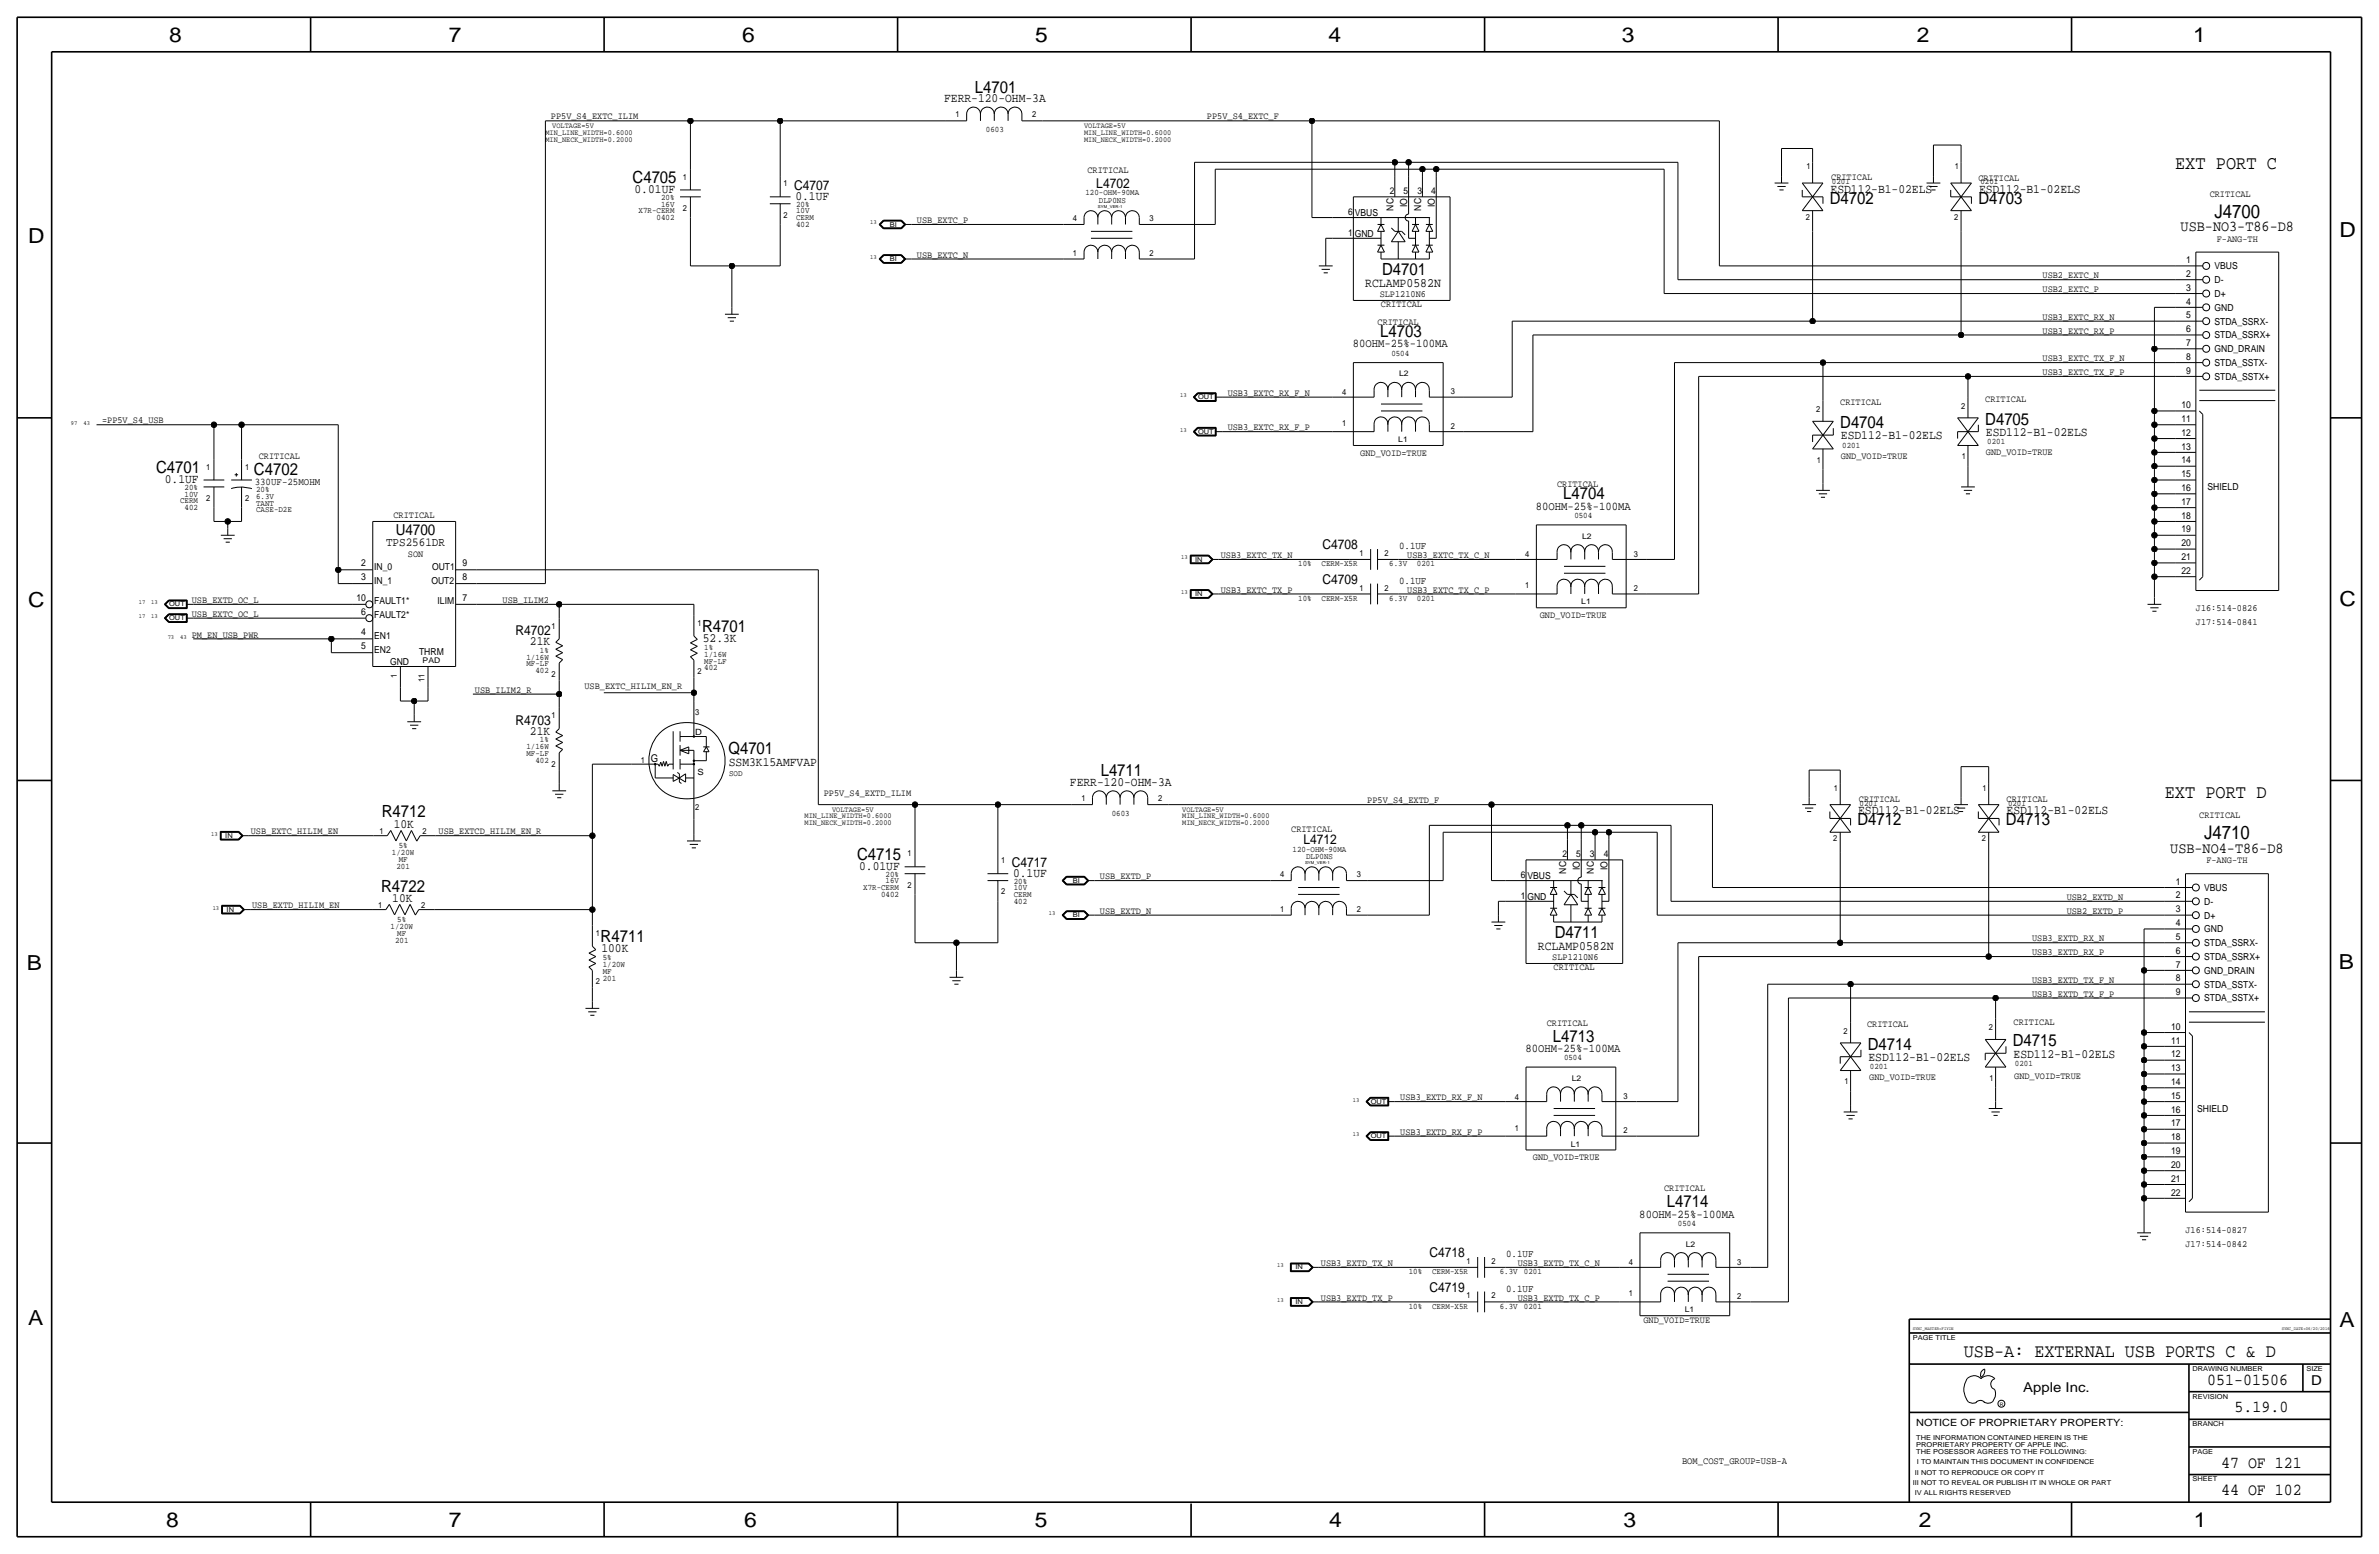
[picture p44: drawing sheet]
<svg xmlns="http://www.w3.org/2000/svg" width="875mm" height="572mm" viewBox="0 0 875 572" stroke-linecap="round" stroke-linejoin="round" font-family="sans-serif">
<defs><g id="words">
<g font-size="7.6">
<text x="62.2" y="15.5">8</text>
<text x="165" y="15.5">7</text>
<text x="273" y="15.5">6</text>
<text x="380.7" y="15.5">5</text>
<text x="488.6" y="15.5">4</text>
<text x="596.6" y="15.5">3</text>
<text x="705.1" y="15.5">2</text>
<text x="806.7" y="15.5">1</text>
<text x="10.4" y="89.4">D</text>
<text x="860.5" y="87.1">D</text>
<text x="10.4" y="223.3">C</text>
<text x="860.5" y="222.8">C</text>
<text x="9.8" y="356.6">B</text>
<text x="860.2" y="356.4">B</text>
<text x="10.4" y="487.4">A</text>
<text x="860.5" y="488.2">A</text>
<text x="61.2" y="561.6">8</text>
<text x="165" y="561.6">7</text>
<text x="273.8" y="561.6">6</text>
<text x="380.7" y="561.6">5</text>
<text x="488.9" y="561.6">4</text>
<text x="597.1" y="561.6">3</text>
<text x="705.8" y="561.6">2</text>
<text x="806.9" y="561.6">1</text>
</g>
<g font-size="7">
<text x="800" y="62.2">EXT PORT C</text>
<text x="796.2" y="293.4">EXT PORT D</text>
</g>
<g font-size="6.9">
<text x="814.5" y="80">J4700</text>
<text x="810.7" y="308.6">J4710</text>
<text x="722.4" y="499.1">USB-A: EXTERNAL USB PORTS C &amp; D</text>
</g>
<g font-size="6.2">
<text x="358.6" y="34">L4701</text>
<text x="232.7" y="67.3">C4705</text>
<text x="673" y="74.9">D4702</text>
<text x="727.7" y="74.9">D4703</text>
<text x="508.3" y="101.2">D4701</text>
<text x="507.7" y="124">L4703</text>
<text x="676.9" y="157.5">D4704</text>
<text x="730.2" y="156.2">D4705</text>
<text x="57.4" y="174">C4701</text>
<text x="93.4" y="174.8">C4702</text>
<text x="575" y="183.6">L4704</text>
<text x="258.3" y="232.4">R4701</text>
<text x="267.9" y="277.2">Q4701</text>
<text x="404.9" y="285.5">L4711</text>
<text x="140.4" y="300.5">R4712</text>
<text x="683.2" y="303.5">D4712</text>
<text x="737.8" y="303.5">D4713</text>
<text x="315.3" y="316.2">C4715</text>
<text x="140.2" y="328.2">R4722</text>
<text x="220.9" y="346.5">R4711</text>
<text x="571.8" y="345">D4711</text>
<text x="571.2" y="383">L4713</text>
<text x="687" y="386.1">D4714</text>
<text x="740.4" y="384.8">D4715</text>
<text x="613.1" y="444">L4714</text>
<text x="811.9" y="509.3">051-01506</text>
<text x="821.9" y="519.4">5.19.0</text>
<text x="817" y="539.8">47 OF 121</text>
<text x="817" y="549.9">44 OF 102</text>
</g>
<g font-size="5.6">
<text x="802.1" y="85.1">USB-NO3-T86-D8</text>
<text x="145.5" y="196.6">U4700</text>
<text x="798.3" y="313.7">USB-NO4-T86-D8</text>
</g>
<g font-size="5">
<text x="292" y="69.9">C4707</text>
<text x="403.2" y="69.1">L4702</text>
<text x="486.4" y="201.9">C4708</text>
<text x="486.4" y="214.6">C4709</text>
<text x="189.6" y="233.4">R4702</text>
<text x="189.6" y="266.4">R4703</text>
<text x="479.4" y="310.4">L4712</text>
<text x="372.1" y="318.8">C4717</text>
<text x="525.8" y="462.3">C4718</text>
<text x="525.8" y="475">C4719</text>
<text x="850.1" y="509.3">D</text>
<text x="744.2" y="511.8">Apple Inc.</text>
</g>
<g font-size="4.7">
<text x="347.3" y="37.6">FERR-120-OHM-3A</text>
<text x="233.4" y="71.1">0.01UF</text>
<text x="673.3" y="70.8">ESD112-B1-02ELS</text>
<text x="727.9" y="70.8">ESD112-B1-02ELS</text>
<text x="292.6" y="73.7">0.1UF</text>
<text x="502.1" y="105.5">RCLAMP0582N</text>
<text x="677.1" y="161.6">ESD112-B1-02ELS</text>
<text x="730.5" y="160.3">ESD112-B1-02ELS</text>
<text x="60.6" y="177.8">0.1UF</text>
<text x="194.9" y="237.2">21K</text>
<text x="258.5" y="236.2">52.3K</text>
<text x="194.9" y="270.3">21K</text>
<text x="268.1" y="281.8">SSM3K15AMFVAP</text>
<text x="393.5" y="289.1">FERR-120-OHM-3A</text>
<text x="683.5" y="299.4">ESD112-B1-02ELS</text>
<text x="738.1" y="299.4">ESD112-B1-02ELS</text>
<text x="144.8" y="304.5">10K</text>
<text x="316" y="320">0.01UF</text>
<text x="372.6" y="322.6">0.1UF</text>
<text x="144.3" y="331.7">10K</text>
<text x="221.2" y="350.3">100K</text>
<text x="565.6" y="349.4">RCLAMP0582N</text>
<text x="740.6" y="388.9">ESD112-B1-02ELS</text>
<text x="687.3" y="390.2">ESD112-B1-02ELS</text>
</g>
<text font-size="4.5" x="142" y="200.7">TPS2561DR</text>
<g font-size="4.4">
<text x="497.6" y="127.8">80OHM-25%-100MA</text>
<text x="564.9" y="187.5">80OHM-25%-100MA</text>
<text x="561.1" y="386.8">80OHM-25%-100MA</text>
<text x="603" y="447.8">80OHM-25%-100MA</text>
</g>
<text font-size="3.9" x="239.4" y="280.3">G</text>
<g font-size="3.8">
<text x="93.7" y="178.3">330UF-25MOHM</text>
<text x="514.6" y="201.9">0.1UF</text>
<text x="514.6" y="214.6">0.1UF</text>
<text x="554" y="462.3">0.1UF</text>
<text x="554" y="475">0.1UF</text>
</g>
<text font-size="3.7" x="704.8" y="524.5">NOTICE OF PROPRIETARY PROPERTY:</text>
<text font-size="3.6" x="618.7" y="538.5">BOM_COST_GROUP=USB-A</text>
<g font-size="3.5">
<text x="202.6" y="43.9">PP5V_S4_EXTC_ILIM</text>
<text x="443.9" y="43.9">PP5V_S4_EXTC_F</text>
<text x="400" y="63.5">CRITICAL</text>
<text x="511.2" y="71.4">2</text>
<text x="516.2" y="71.4">5</text>
<text x="521.3" y="71.4">3</text>
<text x="526.4" y="71.4">4</text>
<text x="673.6" y="66">CRITICAL</text>
<text x="727.7" y="66.5">CRITICAL</text>
<text x="512.5" y="77.4" transform="rotate(-90 512.5 77.4)">NC</text>
<text x="517.6" y="76.2" transform="rotate(-90 517.6 76.2)">IO</text>
<text x="522.7" y="77.4" transform="rotate(-90 522.7 77.4)">NC</text>
<text x="527.8" y="76.2" transform="rotate(-90 527.8 76.2)">IO</text>
<text x="812.7" y="72.4">CRITICAL</text>
<text x="337.3" y="82">USB_EXTC_P</text>
<text x="495.9" y="79">6</text>
<text x="498.3" y="79.5">VBUS</text>
<text x="495.9" y="86.7">1</text>
<text x="498.3" y="87.1">GND</text>
<text x="815.3" y="88.9">F-ANG-TH</text>
<text x="337.3" y="94.7">USB_EXTC_N</text>
<text x="804.1" y="96.8">1</text>
<text x="804.1" y="101.8">2</text>
<text x="814.5" y="99.1">VBUS</text>
<text x="751.3" y="107.4">USB2_EXTC_P</text>
<text x="751.3" y="102.4">USB2_EXTC_N</text>
<text x="804.1" y="106.9">3</text>
<text x="814.5" y="104.1">D-</text>
<text x="507.5" y="109.1">SLP1210N6</text>
<text x="507.9" y="113">CRITICAL</text>
<text x="804.1" y="112">4</text>
<text x="814.5" y="109.2">D+</text>
<text x="506.7" y="119.4">CRITICAL</text>
<text x="751.3" y="117.6">USB3_EXTC_RX_N</text>
<text x="804.1" y="117.1">5</text>
<text x="814.5" y="119.4">STDA_SSRX-</text>
<text x="814.5" y="114.3">GND</text>
<text x="751.3" y="122.7">USB3_EXTC_RX_P</text>
<text x="804.1" y="122.2">6</text>
<text x="814.5" y="124.5">STDA_SSRX+</text>
<text x="804.1" y="127.3">7</text>
<text x="814.5" y="129.5">GND_DRAIN</text>
<text x="751.3" y="137.9">USB3_EXTC_TX_F_P</text>
<text x="751.3" y="132.8">USB3_EXTC_TX_F_N</text>
<text x="804.1" y="137.4">9</text>
<text x="804.1" y="132.3">8</text>
<text x="814.5" y="134.6">STDA_SSTX-</text>
<text x="814.5" y="139.7">STDA_SSTX+</text>
<text x="451.6" y="145.5">USB3_EXTC_RX_F_N</text>
<text x="676.9" y="149.1">CRITICAL</text>
<text x="730.2" y="147.8">CRITICAL</text>
<text x="37.5" y="155.7">=PP5V_S4_USB</text>
<text x="802.4" y="155.2">11</text>
<text x="802.4" y="150.1">10</text>
<text x="451.6" y="158.2">USB3_EXTC_RX_F_P</text>
<text x="802.4" y="160.3">12</text>
<text x="500.3" y="167.6">GND_VOID=TRUE</text>
<text x="730.5" y="167.4">GND_VOID=TRUE</text>
<text x="802.4" y="165.3">13</text>
<text x="95.2" y="168.9">CRITICAL</text>
<text x="677.1" y="168.7">GND_VOID=TRUE</text>
<text x="802.4" y="170.4">14</text>
<text x="572.7" y="179.1">CRITICAL</text>
<text x="802.4" y="175.5">15</text>
<text x="802.4" y="185.7">17</text>
<text x="802.4" y="180.6">16</text>
<text x="812" y="180.3">SHIELD</text>
<text x="144.7" y="190.5">CRITICAL</text>
<text x="802.4" y="190.7">18</text>
<text x="802.4" y="195.8">19</text>
<text x="802.4" y="200.9">20</text>
<text x="132.8" y="208.3">2</text>
<text x="137.6" y="209.6">IN_0</text>
<text x="150" y="204.7">SON</text>
<text x="158.9" y="209.8">OUT1</text>
<text x="170.1" y="208.3">9</text>
<text x="449" y="205.2">USB3_EXTC_TX_N</text>
<text x="517.6" y="205.2">USB3_EXTC_TX_C_N</text>
<text x="802.4" y="206">21</text>
<text x="132.8" y="213.4">3</text>
<text x="137.6" y="214.6">IN_1</text>
<text x="158.7" y="214.6">OUT2</text>
<text x="170.1" y="213.4">8</text>
<text x="802.4" y="211.1">22</text>
<text x="70.6" y="221.7">USB_EXTD_OC_L</text>
<text x="131.1" y="221">10</text>
<text x="170.1" y="221">7</text>
<text x="184.9" y="221.7">USB_ILIM2</text>
<text x="449" y="217.9">USB3_EXTC_TX_P</text>
<text x="517.6" y="217.9">USB3_EXTC_TX_C_P</text>
<text x="70.6" y="226.8">USB_EXTC_OC_L</text>
<text x="132.8" y="226.1">6</text>
<text x="137.6" y="227.3">FAULT2*</text>
<text x="137.6" y="222.3">FAULT1*</text>
<text x="161" y="222.3">ILIM</text>
<text x="566.4" y="227.3">GND_VOID=TRUE</text>
<text x="807.7" y="224.8">J16:514-0826</text>
<text x="132.8" y="233.7">4</text>
<text x="807.7" y="229.9">J17:514-0841</text>
<text x="70.6" y="234.4">PM_EN_USB_PWR</text>
<text x="132.8" y="238.8">5</text>
<text x="137.6" y="235">EN1</text>
<text x="137.6" y="240">EN2</text>
<text x="143.5" y="244.6">GND</text>
<text x="154.1" y="240.8">THRM</text>
<text x="174.7" y="254.8">USB_ILIM2_R</text>
<text x="215" y="253.3">USB_EXTC_HILIM_EN_R</text>
<text x="303" y="292.9">PP5V_S4_EXTD_ILIM</text>
<text x="502.9" y="295.4">PP5V_S4_EXTD_F</text>
<text x="683.7" y="294.9">CRITICAL</text>
<text x="738.1" y="294.9">CRITICAL</text>
<text x="808.9" y="301">CRITICAL</text>
<text x="92.3" y="306.8">USB_EXTC_HILIM_EN</text>
<text x="161.3" y="306.8">USB_EXTCD_HILIM_EN_R</text>
<text x="474.9" y="306.1">CRITICAL</text>
<text x="574.7" y="315.3">2</text>
<text x="579.7" y="315.3">5</text>
<text x="584.8" y="315.3">3</text>
<text x="589.9" y="315.3">4</text>
<text x="811.5" y="317.5">F-ANG-TH</text>
<text x="404.6" y="323.3">USB_EXTD_P</text>
<text x="559.4" y="322.9">6</text>
<text x="561.8" y="323.3">VBUS</text>
<text x="576" y="321.3" transform="rotate(-90 576 321.3)">NC</text>
<text x="581.1" y="320.1" transform="rotate(-90 581.1 320.1)">IO</text>
<text x="586.2" y="321.3" transform="rotate(-90 586.2 321.3)">NC</text>
<text x="591.3" y="320.1" transform="rotate(-90 591.3 320.1)">IO</text>
<text x="800.3" y="325.4">1</text>
<text x="810.7" y="327.7">VBUS</text>
<text x="92.8" y="334">USB_EXTD_HILIM_EN</text>
<text x="559.4" y="330.5">1</text>
<text x="561.8" y="331">GND</text>
<text x="760.2" y="331">USB2_EXTD_N</text>
<text x="800.3" y="335.5">3</text>
<text x="800.3" y="330.4">2</text>
<text x="810.7" y="332.7">D-</text>
<text x="404.6" y="336">USB_EXTD_N</text>
<text x="760.2" y="336">USB2_EXTD_P</text>
<text x="800.3" y="340.6">4</text>
<text x="810.7" y="337.8">D+</text>
<text x="747.5" y="346.2">USB3_EXTD_RX_N</text>
<text x="800.3" y="345.7">5</text>
<text x="810.7" y="348">STDA_SSRX-</text>
<text x="810.7" y="342.9">GND</text>
<text x="571" y="352.9">SLP1210N6</text>
<text x="747.5" y="351.3">USB3_EXTD_RX_P</text>
<text x="800.3" y="350.8">6</text>
<text x="810.7" y="353.1">STDA_SSRX+</text>
<text x="571.4" y="356.9">CRITICAL</text>
<text x="800.3" y="355.8">7</text>
<text x="810.7" y="358.1">GND_DRAIN</text>
<text x="747.5" y="361.4">USB3_EXTD_TX_F_N</text>
<text x="800.3" y="360.9">8</text>
<text x="810.7" y="363.2">STDA_SSTX-</text>
<text x="747.5" y="366.5">USB3_EXTD_TX_F_P</text>
<text x="800.3" y="366">9</text>
<text x="810.7" y="368.3">STDA_SSTX+</text>
<text x="568.9" y="377.2">CRITICAL</text>
<text x="686.8" y="377.7">CRITICAL</text>
<text x="740.6" y="376.9">CRITICAL</text>
<text x="798.6" y="383.8">11</text>
<text x="798.6" y="378.7">10</text>
<text x="798.6" y="388.9">12</text>
<text x="798.6" y="393.9">13</text>
<text x="687.5" y="397">GND_VOID=TRUE</text>
<text x="740.9" y="396.7">GND_VOID=TRUE</text>
<text x="798.6" y="399">14</text>
<text x="515.1" y="404.6">USB3_EXTD_RX_F_N</text>
<text x="798.6" y="404.1">15</text>
<text x="798.6" y="409.2">16</text>
<text x="808.2" y="408.9">SHIELD</text>
<text x="515.1" y="417.3">USB3_EXTD_RX_F_P</text>
<text x="798.6" y="419.3">18</text>
<text x="798.6" y="414.3">17</text>
<text x="798.6" y="424.4">19</text>
<text x="563.8" y="426.7">GND_VOID=TRUE</text>
<text x="798.6" y="429.5">20</text>
<text x="798.6" y="434.6">21</text>
<text x="612.1" y="438.1">CRITICAL</text>
<text x="798.6" y="439.7">22</text>
<text x="803.9" y="453.4">J16:514-0827</text>
<text x="803.9" y="458.5">J17:514-0842</text>
<text x="485.8" y="465.6">USB3_EXTD_TX_N</text>
<text x="558.2" y="465.6">USB3_EXTD_TX_C_N</text>
<text x="485.8" y="478.3">USB3_EXTD_TX_P</text>
<text x="558.2" y="478.3">USB3_EXTD_TX_C_P</text>
<text x="604.5" y="486.4">GND_VOID=TRUE</text>
</g>
<g font-size="3.2">
<text x="255.7" y="270.4">D</text>
<text x="256.6" y="284.8">S</text>
</g>
<g font-size="3.1">
<text x="351.5" y="43.2">1</text>
<text x="379.7" y="43.2">2</text>
<text x="362.7" y="48.5">0603</text>
<text x="664.4" y="62.2">1</text>
<text x="719" y="62.2">1</text>
<text x="251.1" y="66">1</text>
<text x="288.2" y="68.6">1</text>
<text x="399.2" y="71.9">120-OHM-90MA</text>
<text x="673.8" y="67.8">0201</text>
<text x="728.4" y="67.8">0201</text>
<text x="243.2" y="75.9">16V</text>
<text x="243.2" y="73.7">20%</text>
<text x="251.1" y="77.5">2</text>
<text x="292.8" y="76.2">20%</text>
<text x="404.2" y="74.7">DLP0NS</text>
<text x="234.9" y="78.5">X7R-CERM</text>
<text x="241.5" y="81">0402</text>
<text x="288.2" y="80">2</text>
<text x="292.8" y="78.5">10V</text>
<text x="292.8" y="81">CERM</text>
<text x="292.8" y="83.6">402</text>
<text x="394.7" y="81.3">4</text>
<text x="422.9" y="81.3">3</text>
<text x="664.2" y="80.8">2</text>
<text x="718.8" y="80.8">2</text>
<text x="394.7" y="94">1</text>
<text x="422.9" y="94">2</text>
<text x="511.8" y="130.8">0504</text>
<text x="493.7" y="145.3">4</text>
<text x="533.6" y="145">3</text>
<text x="668" y="151.6">2</text>
<text x="721.3" y="150.4">2</text>
<text x="493.7" y="156.7">1</text>
<text x="533.6" y="157.7">2</text>
<text x="677.6" y="164.6">0201</text>
<text x="731" y="163.3">0201</text>
<text x="75.9" y="172.7">1</text>
<text x="90.1" y="172.7">1</text>
<text x="668.2" y="170.2">1</text>
<text x="721.6" y="168.9">1</text>
<text x="66.2" y="185.2">CERM</text>
<text x="67.9" y="182.6">10V</text>
<text x="67.9" y="180.3">20%</text>
<text x="75.9" y="184.2">2</text>
<text x="90.1" y="184.2">2</text>
<text x="94.2" y="181.1">20%</text>
<text x="94.2" y="185.9">TANT</text>
<text x="94.2" y="183.6">6.3V</text>
<text x="67.9" y="187.7">402</text>
<text x="94.2" y="188.5">CASE-D2E</text>
<text x="579.1" y="190.5">0504</text>
<text x="477.5" y="208.3">10%</text>
<text x="486.1" y="208.3">CERM-X5R</text>
<text x="500.1" y="204.5">1</text>
<text x="509.2" y="204.5">2</text>
<text x="511" y="208.3">6.3V</text>
<text x="521.2" y="208.3">0201</text>
<text x="561" y="205">4</text>
<text x="600.9" y="204.7">3</text>
<text x="477.5" y="221">10%</text>
<text x="486.1" y="221">CERM-X5R</text>
<text x="500.1" y="217.2">1</text>
<text x="509.2" y="217.2">2</text>
<text x="511" y="221">6.3V</text>
<text x="521.2" y="221">0201</text>
<text x="561" y="216.4">1</text>
<text x="600.9" y="217.4">2</text>
<text x="202.9" y="231.1">1</text>
<text x="256.5" y="230.1">1</text>
<text x="259" y="239">1%</text>
<text x="193.6" y="242.6">1/16W</text>
<text x="193.6" y="245.1">MF-LF</text>
<text x="198.6" y="240">1%</text>
<text x="259" y="241.5">1/16W</text>
<text x="259" y="244">MF-LF</text>
<text x="146" y="249.2" transform="rotate(-90 146 249.2)">1</text>
<text x="156.2" y="250.7" transform="rotate(-90 156.2 250.7)">11</text>
<text x="196.9" y="247.7">402</text>
<text x="202.9" y="248.9">2</text>
<text x="256.5" y="247.9">2</text>
<text x="259" y="246.6">402</text>
<text x="255.7" y="263">3</text>
<text x="202.9" y="264.2">1</text>
<text x="193.6" y="275.6">1/16W</text>
<text x="198.6" y="273.1">1%</text>
<text x="193.6" y="278.1">MF-LF</text>
<text x="196.9" y="280.7">402</text>
<text x="202.9" y="281.9">2</text>
<text x="235.7" y="280.5">1</text>
<text x="268.2" y="285.3">SOD</text>
<text x="674.6" y="290.8">1</text>
<text x="729.2" y="290.8">1</text>
<text x="255.7" y="297.8">2</text>
<text x="397.8" y="294.6">1</text>
<text x="408.9" y="300">0603</text>
<text x="426" y="294.6">2</text>
<text x="684" y="296.4">0201</text>
<text x="738.6" y="296.4">0201</text>
<text x="139.6" y="306.6">1</text>
<text x="146.6" y="311.9">5%</text>
<text x="155.4" y="306.6">2</text>
<text x="674.3" y="309.4">2</text>
<text x="728.9" y="309.4">2</text>
<text x="144.2" y="314.5">1/20W</text>
<text x="146.6" y="317">MF</text>
<text x="333.8" y="315">1</text>
<text x="368.3" y="317.5">1</text>
<text x="475.4" y="313.2">120-OHM-90MA</text>
<text x="480.4" y="316">DLP0NS</text>
<text x="145.8" y="319.5">201</text>
<text x="325.8" y="322.6">20%</text>
<text x="470.9" y="322.6">4</text>
<text x="499.1" y="322.6">3</text>
<text x="317.5" y="327.4">X7R-CERM</text>
<text x="324.1" y="329.9">0402</text>
<text x="325.8" y="324.9">16V</text>
<text x="333.8" y="326.4">2</text>
<text x="368.3" y="328.9">2</text>
<text x="372.9" y="329.9">CERM</text>
<text x="372.9" y="327.4">10V</text>
<text x="372.9" y="325.1">20%</text>
<text x="139.1" y="333.8">1</text>
<text x="154.9" y="333.8">2</text>
<text x="372.9" y="332.5">402</text>
<text x="470.9" y="335.3">1</text>
<text x="499.1" y="335.3">2</text>
<text x="143.7" y="341.6">1/20W</text>
<text x="146.1" y="339.1">5%</text>
<text x="145.3" y="346.7">201</text>
<text x="146.1" y="344.2">MF</text>
<text x="219.2" y="344.2">1</text>
<text x="221.7" y="353.1">5%</text>
<text x="221.7" y="358.1">MF</text>
<text x="221.7" y="355.6">1/20W</text>
<text x="219.2" y="362">2</text>
<text x="221.7" y="360.7">201</text>
<text x="678.1" y="380.2">2</text>
<text x="731.5" y="379">2</text>
<text x="575.3" y="389.9">0504</text>
<text x="687.8" y="393.2">0201</text>
<text x="741.1" y="391.9">0201</text>
<text x="678.4" y="398.8">1</text>
<text x="731.7" y="397.5">1</text>
<text x="557.2" y="404.4">4</text>
<text x="597.1" y="404.1">3</text>
<text x="557.2" y="415.8">1</text>
<text x="597.1" y="416.8">2</text>
<text x="617.2" y="450.9">0504</text>
<text x="539.4" y="464.8">1</text>
<text x="548.6" y="464.8">2</text>
<text x="599.1" y="465.3">4</text>
<text x="639" y="465.1">3</text>
<text x="518.2" y="468.6">10%</text>
<text x="526.7" y="468.6">CERM-X5R</text>
<text x="551.6" y="468.6">6.3V</text>
<text x="560.5" y="468.6">0201</text>
<text x="539.4" y="477.5">1</text>
<text x="548.6" y="477.5">2</text>
<text x="599.1" y="476.8">1</text>
<text x="639" y="477.8">2</text>
<text x="518.2" y="481.3">10%</text>
<text x="526.7" y="481.3">CERM-X5R</text>
<text x="551.6" y="481.3">6.3V</text>
<text x="560.5" y="481.3">0201</text>
</g>
<g font-size="2.9">
<text x="203.1" y="47">VOLTAGE=5V</text>
<text x="398.7" y="47">VOLTAGE=5V</text>
<text x="200.6" y="52.1">MIN_NECK_WIDTH=0.2000</text>
<text x="200.6" y="49.5">MIN_LINE_WIDTH=0.6000</text>
<text x="398.7" y="52.1">MIN_NECK_WIDTH=0.2000</text>
<text x="398.7" y="49.5">MIN_LINE_WIDTH=0.6000</text>
<text x="514.6" y="138.4">L2</text>
<text x="514.3" y="162.6">L1</text>
<text x="581.9" y="198.1">L2</text>
<text x="581.6" y="222.3">L1</text>
<text x="155.5" y="243.8">PAD</text>
<text x="306.1" y="298.5">VOLTAGE=5V</text>
<text x="434.8" y="298.5">VOLTAGE=5V</text>
<text x="295.9" y="303.5">MIN_NECK_WIDTH=0.2000</text>
<text x="295.9" y="301">MIN_LINE_WIDTH=0.6000</text>
<text x="434.8" y="301">MIN_LINE_WIDTH=0.6000</text>
<text x="434.8" y="303.5">MIN_NECK_WIDTH=0.2000</text>
<text x="578.1" y="397.5">L2</text>
<text x="577.8" y="421.6">L1</text>
<text x="620" y="458.5">L2</text>
<text x="619.7" y="482.6">L1</text>
</g>
<g font-size="2.5">
<text x="327.3" y="83.3">BI</text>
<text x="327.3" y="96">BI</text>
<text x="440.7" y="146.8">OUT</text>
<text x="440.7" y="159.5">OUT</text>
<text x="439.6" y="206.5">IN</text>
<text x="439.6" y="219.2">IN</text>
<text x="62.2" y="223">OUT</text>
<text x="62.2" y="228.1">OUT</text>
<text x="82.9" y="308.1">IN</text>
<text x="394.6" y="324.6">BI</text>
<text x="83.4" y="335.3">IN</text>
<text x="394.6" y="337.3">BI</text>
<text x="504.2" y="405.9">OUT</text>
<text x="504.2" y="418.6">OUT</text>
<text x="476.5" y="466.9">IN</text>
<text x="476.5" y="479.6">IN</text>
<text x="703.5" y="492.8">PAGE TITLE</text>
<text x="806.4" y="504.2">DRAWING NUMBER</text>
<text x="848.3" y="504.2">SIZE</text>
<text x="806.4" y="514.4">REVISION</text>
<text x="806.4" y="524.5">BRANCH</text>
<text x="704.8" y="532.1">PROPRIETARY PROPERTY OF APPLE INC.</text>
<text x="704.8" y="529.6">THE INFORMATION CONTAINED HEREIN IS THE</text>
<text x="704.8" y="534.7">THE POSESSOR AGREES TO THE FOLLOWING:</text>
<text x="705.1" y="538.5">I TO MAINTAIN THIS DOCUMENT IN CONFIDENCE</text>
<text x="806.4" y="534.7">PAGE</text>
<text x="704.3" y="542.3">II NOT TO REPRODUCE OR COPY IT</text>
<text x="806.4" y="544.8">SHEET</text>
<text x="703.5" y="546.1">III NOT TO REVEAL OR PUBLISH IT IN WHOLE OR PART</text>
<text x="704.3" y="549.9">IV ALL RIGHTS RESERVED</text>
</g>
<g font-size="2.3">
<text x="320" y="82.5">13</text>
<text x="320" y="95.3">13</text>
<text x="434.1" y="146">13</text>
<text x="26.1" y="156.2">97</text>
<text x="30.7" y="156.2">43</text>
<text x="434.1" y="158.7">13</text>
<text x="434.5" y="205.7">13</text>
<text x="434.5" y="218.4">13</text>
<text x="51.1" y="227.3">17</text>
<text x="51.1" y="222.3">17</text>
<text x="55.6" y="227.3">13</text>
<text x="55.6" y="222.3">13</text>
<text x="61.7" y="235">73</text>
<text x="66.2" y="235">43</text>
<text x="77.7" y="307.3">13</text>
<text x="78.2" y="334.5">13</text>
<text x="385.8" y="336.6">13</text>
<text x="497.6" y="405.1">13</text>
<text x="497.6" y="417.8">13</text>
<text x="469.8" y="466.1">13</text>
<text x="469.8" y="478.8">13</text>
</g>
<text font-size="1.8" x="735.5" y="516.9">R</text>
<g font-size="1.7">
<text x="703.5" y="488.9">SYNC_MASTER=FIYIN</text>
<text x="839.2" y="488.9">SYNC_DATE=06/20/2016</text>
</g>
<g font-size="1.5">
<text x="403.8" y="76.5">SYM_VER-1</text>
<text x="480" y="317.8">SYM_VER-1</text>
</g>
</g></defs>
<g fill="none" stroke="#000" stroke-width=".37">
<path d="M200.6 44.5h53.3zM200.6 44.5v170.1zM253.9 44.5h33.1zM253.9 44.5v17.7zM287 44.5h60.9zM287 44.4v20.4zM347.9 44.5h7.6zM355.5 41.9a2.54 2.54 0 0 1 2.6-2.5 2.54 2.54 0 0 1 2.5 2.5 2.54 2.54 0 0 1 2.6-2.5 2.54 2.54 0 0 1 2.5 2.5 2.54 2.54 0 0 1 2.5-2.5 2.54 2.54 0 0 1 2.6 2.5 2.54 2.54 0 0 1 2.5-2.5 2.54 2.54 0 0 1 2.6 2.5M355.5 41.9v2.6zM360.6 41.9v2.6zM365.7 41.9v2.6zM370.8 41.9v2.6z"/>
<path d="M375.9 44.5h7.6zM375.9 41.9v2.6zM383.5 44.5h99zM439.4 59.7h73.6zM439.4 59.7v35.5zM482.5 44.5v35.5zM482.5 44.5h149.9zM513 59.7v5.1zM513 59.7h5.1zM518.1 59.7v5.1zM518.1 59.7h99.1zM617.2 59.7v43.2z"/>
<path d="M632.4 44.5v53.3zM655.3 54.6h11.4zM655.3 54.6v10.2zM666.7 54.6v5.1zM666.7 59.7v7.6zM711.1 53.3v11.5zM711.1 53.3h10.2zM721.3 53.3v6.4zM721.3 59.7v7.6zM250.1 69.9h7.7zM250.1 72.4h7.7zM253.9 62.2v7.7z"/>
<path d="M253.9 72.4v7.6zM283.2 74.9h7.6zM283.2 72.4h7.6zM287 64.8v7.6zM287 74.9v7.7zM447 62.2h76.2zM447 62.2v20.4zM497.8 72.4h35.5zM497.8 72.4v38.1zM513 64.8v7.6zM518.1 64.8v13.9zM518.1 78.7a1.27 1.27 0 0 0-1.3 1.3 1.27 1.27 0 0 0 1.3 1.3"/>
<path d="M523.2 62.2v2.6zM523.2 64.8v7.6zM523.2 62.2h5.1zM528.3 62.2h83.8zM528.3 62.2v2.6zM528.3 64.8v22.8zM533.3 72.4v38.1zM612.1 62.2v45.8zM652.7 67.3h5.1zM653.7 68.6h3.1zM654.5 69.9h1.5zM655.3 64.8v2.5z"/>
<path d="M662.9 67.3l7.6 10.2zM662.9 69.8v2.6zM662.9 77.5h7.6zM662.9 72.4h7.6zM662.9 67.3h7.6zM666.7 77.5v7.6zM670.5 72.4v2.5zM670.5 67.3l-7.6 10.2zM708.6 67.3h5.1zM709.6 68.6h3.1zM710.4 69.9h1.5zM711.1 64.8v2.5z"/>
<path d="M717.5 69.8v2.6zM717.5 77.5h7.6zM717.5 72.4h7.6zM717.5 67.3h7.6zM717.5 67.3l7.6 10.2zM721.3 77.5v7.6zM725.1 67.3l-7.6 10.2zM725.1 72.4v2.5zM253.9 80v17.8zM253.9 97.8h15.3zM269.2 97.8h17.8zM269.2 97.8v15.2z"/>
<path d="M287 82.6v15.2zM323.3 95.2l1.6 1.6zM323.3 82.5l1.6 1.6zM323.3 95.3l1.6-1.6zM323.3 82.6l1.6-1.6zM323.5 95.3l1.5-1.5zM323.5 82.6l1.5-1.5zM323.5 95.3l1.5 1.4zM323.5 82.6l1.5 1.4zM323.6 95.3l1.4-1.4zM323.6 82.6l1.4-1.4zM323.6 95.2l1.4 1.4z"/>
<path d="M323.6 82.5l1.4 1.4zM323.8 95.2l1.3 1.3zM323.8 82.5l1.3 1.3zM323.8 82.6l1.3-1.3zM324.9 93.7h6.7zM324.9 81h6.7zM324.9 96.8h6.7zM324.9 84.1h6.7zM325 96.7h6.5zM325 84h6.5zM325 93.8h6.5zM325 81.1h6.5z"/>
<path d="M325 96.6h6.5zM325 83.9h6.5zM325 93.9h6.5zM325 81.2h6.5zM325.1 96.5h6.3zM325.1 83.8h6.3zM325.1 94h6.3zM325.1 81.3h6.3zM325.1 94l-1.3 1.3zM331.4 83.8l1.3-1.3zM331.4 94l1.3 1.3zM331.4 81.3l1.3 1.3z"/>
<path d="M331.5 96.6l1.3-1.4zM331.5 83.9l1.3-1.4zM331.5 93.9l1.3 1.4zM331.5 81.2l1.3 1.4zM331.5 93.8l1.5 1.5zM331.5 81.1l1.5 1.5zM331.5 96.7l1.5-1.4zM331.5 84l1.5-1.4zM331.6 93.7l1.5 1.6zM331.6 81l1.5 1.6zM331.6 96.8l1.5-1.6zM331.6 84.1l1.5-1.6z"/>
<path d="M332.7 95.3h2.5zM332.7 82.6h2.5zM332.7 95.2l-1.3 1.3zM335.2 95.3h55.9zM335.2 82.6h55.9zM391.1 95.3h7.6zM391.1 82.6h7.6zM398.7 92.7v2.6zM398.7 80v2.6zM398.7 80a2.54 2.54 0 0 1 2.6-2.5 2.54 2.54 0 0 1 2.5 2.5 2.54 2.54 0 0 1 2.5-2.5 2.54 2.54 0 0 1 2.6 2.5 2.54 2.54 0 0 1 2.5-2.5 2.54 2.54 0 0 1 2.6 2.5 2.54 2.54 0 0 1 2.5-2.5 2.54 2.54 0 0 1 2.5 2.5M398.7 92.7a2.54 2.54 0 0 1 2.6-2.5 2.54 2.54 0 0 1 2.5 2.5 2.54 2.54 0 0 1 2.5-2.5 2.54 2.54 0 0 1 2.6 2.5 2.54 2.54 0 0 1 2.5-2.5 2.54 2.54 0 0 1 2.6 2.5 2.54 2.54 0 0 1 2.5-2.5 2.54 2.54 0 0 1 2.5 2.5M401.3 87.6h15.2z"/>
<path d="M401.3 85.1h15.2zM403.8 92.7v2.6zM403.8 80v2.6zM408.9 92.7v2.6zM408.9 80v2.6zM414 92.7v2.6zM414 80v2.6zM419 92.7v2.6zM419 80v2.6zM419 95.3h7.7zM419 82.6h7.7zM426.7 95.3h12.7z"/>
<path d="M426.7 82.6h20.3zM482.5 80h7.7zM485.1 97.8h5.1zM486.1 99.1h3.1zM487.6 87.6v7.7zM487.6 95.3v2.5zM487.6 87.6h2.6zM490.2 80h35.5zM490.2 87.6h17.7zM506.7 85.1h2.5zM506.7 82.6h2.5zM506.7 92.7h2.5z"/>
<path d="M506.7 90.2h2.5zM507.9 82.6l1.3 2.5zM507.9 80v2.6zM507.9 90.2l1.3 2.5zM507.9 92.7v2.6zM507.9 85.1v5.1zM507.9 95.3h17.8zM507.9 82.5l-1.2 2.6zM507.9 90.2l-1.2 2.5zM511.8 83.8l1.2 1.3zM511.8 88.9h5zM513 85.1h2.6z"/>
<path d="M514.3 85.1l2.5 3.8zM514.3 80v5.1zM514.3 88.9v6.4zM514.3 85.1l-2.5 3.8zM515.6 85.1l1.2 1.3zM518.1 87.6h2.5zM518.1 81.3v6.3zM519.4 90.2h2.5zM519.4 85.1h2.5zM519.4 92.7h2.5zM519.4 82.6h2.5zM520.6 90.2l1.3 2.5z"/>
<path d="M520.6 92.7v2.6zM520.6 85.1v5.1zM520.6 82.6l1.3 2.5zM520.6 80v2.6zM520.6 90.2l-1.2 2.5zM520.6 82.5l-1.2 2.6zM524.5 82.6h2.5zM524.5 92.7h2.5zM524.5 90.2h2.5zM524.5 85.1h2.5zM525.7 80h.1M525.7 87.6h2.6z"/>
<path d="M525.7 90.2l1.3 2.5zM525.7 92.7v2.6zM525.7 85.1v5.1zM525.7 82.6l1.3 2.5zM525.7 80v2.6zM525.7 90.2l-1.2 2.5zM525.7 82.5l-1.2 2.6zM632.4 97.8h167.6zM666.7 85.1v33zM721.3 85.1v38.1zM800 97.8h10.2zM807.7 92.7h30.4z"/>
<path d="M807.7 92.7v124.5zM838.1 92.7v124.5zM266.6 115.6h5.1zM267.7 116.8h3zM268.4 118.1h1.6zM269.2 113v2.6zM486.9 100.3h1.5zM497.8 110.5h35.5zM556.2 118.1h110.5zM556.2 118.1v28zM612.1 108h187.9zM617.2 102.9h182.8z"/>
<path d="M666.7 118.1h133.3zM792.4 113h7.6zM792.4 113v15.3zM800 118.1h10.2zM800 108h10.2zM800 102.9h10.2zM800 113h10.2zM497.8 133.4h33zM497.8 133.4v30.4zM530.8 133.4v30.4zM563.8 123.2v35.5zM563.8 123.2h157.5z"/>
<path d="M615.9 133.4h54.6zM615.9 133.3v72.4zM624.8 138.4h99zM624.8 138.4v80zM670.5 133.3v14zM670.5 133.4h129.5zM721.3 123.2h78.7zM723.8 138.4v7.7zM723.8 138.4h76.2zM792.4 128.3h7.6zM792.4 128.3v22.8zM800 138.4h10.2z"/>
<path d="M800 133.4h10.2zM800 128.3h10.2zM800 123.2h10.2zM35.5 156.2h43.2zM78.7 156.2h10.1zM78.7 156.2v12.7zM88.8 156.2h35.6zM88.8 156.2v12.7zM124.4 156.2v53.4zM438.9 146l1.6 1.6zM438.9 158.7l1.6 1.6zM438.9 146.1l1.6-1.6z"/>
<path d="M438.9 158.8l1.6-1.6zM439.1 146.1l1.4 1.4zM439.1 158.8l1.4 1.4zM439.1 146.1l1.4-1.5zM439.1 158.8l1.4-1.5zM439.2 146l1.4 1.4zM439.2 158.7l1.4 1.4zM439.2 146.1l1.4-1.4zM439.2 158.8l1.4-1.4zM439.4 146l1.2 1.3zM439.4 158.7l1.2 1.3zM440.5 144.5h6.8z"/>
<path d="M440.5 157.2h6.8zM440.5 147.6h6.8zM440.5 144.6h6.7zM440.5 157.3h6.7zM440.5 147.5h6.7zM440.6 144.7h6.5zM440.6 157.4h6.5zM440.6 147.4h6.5zM440.6 144.8h6.4zM440.6 147.3h6.4zM440.6 157.5h6.4zM440.6 144.8l-1.2 1.3z"/>
<path d="M440.6 157.5l-1.2 1.3zM447 146.1h2.5zM447 158.8h2.5zM447 144.8v2.5zM447 157.5v2.5zM447.1 144.7v2.7zM447.1 157.4v2.7zM447.2 144.6v2.9zM447.2 157.3v2.9zM447.3 144.5v3.1zM447.3 157.2v3.1zM449.5 158.8h40.7z"/>
<path d="M449.5 146.1h40.7zM490.2 158.8h15.2zM490.2 146.1h15.2zM505.4 143.5a2.54 2.54 0 0 1 2.5-2.9 2.54 2.54 0 0 1 2.5 2.9M505.4 156.2a2.54 2.54 0 0 1 2.5-2.9 2.54 2.54 0 0 1 2.5 2.9M505.4 156.2v2.6zM505.4 143.5v2.6zM507.9 151.1h15.3zM507.9 148.6h15.3zM510.5 156.2a2.54 2.54 0 0 1 2.5-2.9 2.54 2.54 0 0 1 2.5 2.9M510.5 143.5a2.54 2.54 0 0 1 2.5-2.9 2.54 2.54 0 0 1 2.5 2.9M510.5 156.2v2.6z"/>
<path d="M510.5 143.5v2.6zM515.6 156.2a2.54 2.54 0 0 1 2.5-2.9 2.54 2.54 0 0 1 2.5 2.9 2.56 2.56 0 0 1 2.5-2.9 2.56 2.56 0 0 1 2.6 2.9M515.6 143.5a2.56 2.56 0 0 1 2.5-2.9 2.56 2.56 0 0 1 2.5 2.9 2.54 2.54 0 0 1 2.6-2.9 2.54 2.54 0 0 1 2.5 2.9M515.6 156.2v2.6zM515.6 143.5v2.6zM520.6 156.2v2.6zM520.6 143.5v2.6zM525.7 143.5v2.6zM525.7 146.1h12.7zM525.7 156.2v2.6zM525.7 158.8h12.7zM538.4 146.1h17.8z"/>
<path d="M538.4 158.8h25.4zM666.7 154.9h7.6zM666.7 154.9l7.6 10.2zM670.5 147.3v7.6zM674.3 157.5v2.5zM674.3 154.9l-7.6 10.2zM720 158.8v2.5zM720 153.7h7.7zM720 158.8h7.7zM720 153.7l7.7 10.1zM723.8 146.1v7.6zM727.7 156.2v2.6z"/>
<path d="M727.7 153.7l-7.7 10.1zM792.4 151.1h7.6zM792.4 156.2h7.6zM792.4 151.1v5.1zM792.4 156.2v5.1zM800 156.2h7.7zM800 151.1h7.7zM808.9 151.1l1.3 1.3zM808.9 147.3h28zM808.9 143.5h28zM810.2 152.4v59.7zM74.9 179.1h7.6z"/>
<path d="M74.9 176.5h7.6zM78.7 168.9v7.6zM78.7 179.1v7.6zM85 176.5h7.7zM85 179.7a12.9 12.9 0 0 1 7.7 0M86.3 174.6h1.3zM86.9 174v1.3zM88.8 179.1v7.6zM88.8 168.9v7.6zM440.5 160.3h6.8zM440.5 160.2h6.7zM440.6 160.1h6.5z"/>
<path d="M440.6 160h6.4zM497.8 163.8h33zM666.7 160v2.6zM666.7 160h7.6zM666.7 165.1h7.6zM670.5 172.7v5.1zM670.5 165.1v7.6zM670.5 177.8v2.5zM720 163.8h7.7zM721.3 179.1h5.1zM723.8 171.5v5zM723.8 163.8v7.7z"/>
<path d="M723.8 176.5v2.6zM792.4 161.3h7.6zM792.4 166.4h7.6zM792.4 171.5h7.6zM792.4 176.5h7.6zM792.4 161.3v5.1zM792.4 166.4v5zM792.4 171.5v5zM792.4 176.5v5.1zM800 166.4h7.7zM800 161.3h7.7zM800 176.5h7.7z"/>
<path d="M800 171.5h7.7zM78.7 191.8h5.1zM78.7 186.7v5.1zM81.2 196.9h5.1zM82.2 198.1h3.1zM83 199.4h1.5zM83.8 191.8v2.5zM83.8 194.3v2.6zM83.8 191.8h5zM88.8 186.7v5.1zM137.1 191.8h30.5zM137.1 191.8v53.3z"/>
<path d="M167.6 191.8v53.3zM565.1 193v30.5zM565.1 193h33zM598.1 193v30.5zM668 180.3h5zM669 181.6h3zM669.7 182.9h1.6zM722.3 180.3h3.1zM723.1 181.6h1.5zM792.4 181.6h7.6zM792.4 186.7h7.6zM792.4 191.8h7.6z"/>
<path d="M792.4 196.9h7.6zM792.4 181.6v5.1zM792.4 186.7v5.1zM792.4 191.8v5zM792.4 196.9v5zM800 191.8h7.7zM800 186.7h7.7zM800 181.6h7.7zM800 196.9h7.7zM124.4 214.6h5.1zM124.4 209.6h5.1zM124.4 209.6v5z"/>
<path d="M129.5 214.6h7.6zM129.5 209.6h7.6zM167.6 209.6h7.6zM167.6 214.6h7.6zM175.2 209.6h125.8zM175.2 214.6h25.4zM301 209.5v86.4zM437.8 204.2v3.1zM437.8 207.3h6.8zM437.8 216.9v3.1zM437.8 204.2h6.8zM437.8 216.9h6.8z"/>
<path d="M437.9 204.3v2.9zM437.9 207.2h6.7zM437.9 217v2.9zM437.9 219.9h6.7zM437.9 204.3h6.7zM437.9 217h6.7zM438 204.4v2.7zM438 207.1h6.5zM438 217.1v2.7zM438 219.8h6.5zM438 204.4h6.5zM438 217.1h6.5z"/>
<path d="M438.1 204.5h6.3zM438.1 204.5v2.5zM438.1 207h6.3zM438.1 217.2h6.3zM438.1 217.2v2.5zM438.1 219.7h6.3zM444.4 207l1.3-1.3zM444.4 219.7l1.3-1.3zM444.4 204.5l1.3 1.2zM444.4 217.2l1.3 1.2zM444.5 204.4l1.4 1.3zM444.5 217.1l1.4 1.3z"/>
<path d="M444.5 207.1l1.4-1.4zM444.5 219.8l1.4-1.4zM444.6 204.3l1.4 1.4zM444.6 217l1.4 1.4zM444.6 207.2l1.4-1.5zM444.6 219.9l1.4-1.5zM444.6 204.2l1.6 1.5zM444.6 216.9l1.6 1.5zM444.6 207.3l1.6-1.6zM445.7 205.7h2.6zM445.7 218.4h2.6zM448.3 218.4h48.2z"/>
<path d="M448.3 205.7h48.2zM496.5 218.4h7.6zM496.5 205.7h7.6zM504.1 214.6v7.7zM504.1 201.9v7.7zM506.7 218.4h7.6zM506.7 205.7h7.6zM506.7 214.6v7.7zM506.7 201.9v7.7zM514.3 205.7h43.2zM514.3 218.4h43.2zM557.5 205.7h15.2z"/>
<path d="M557.5 218.4h15.2zM572.7 203.2a2.54 2.54 0 0 1 2.5-2.9 2.54 2.54 0 0 1 2.5 2.9M572.7 215.9a2.54 2.54 0 0 1 2.5-2.9 2.54 2.54 0 0 1 2.5 2.9M572.7 215.9v2.5zM572.7 203.2v2.5zM575.3 210.8h15.2zM575.3 208.3h15.2zM577.8 215.9v2.5zM577.8 203.2v2.5zM577.8 215.9a2.54 2.54 0 0 1 2.5-2.9 2.54 2.54 0 0 1 2.5 2.9M577.8 203.2a2.54 2.54 0 0 1 2.5-2.9 2.54 2.54 0 0 1 2.5 2.9M582.9 215.9a2.54 2.54 0 0 1 2.5-2.9 2.54 2.54 0 0 1 2.5 2.9 2.56 2.56 0 0 1 2.5-2.9 2.56 2.56 0 0 1 2.6 2.9"/>
<path d="M582.9 203.2a2.56 2.56 0 0 1 2.5-2.9 2.56 2.56 0 0 1 2.6 2.9 2.54 2.54 0 0 1 2.5-2.9 2.54 2.54 0 0 1 2.5 2.9M582.9 215.9v2.5zM582.9 203.2v2.5zM588 215.9v2.5zM588 203.2v2.5zM593 203.2v2.5zM593 205.7h12.7zM593 215.9v2.5zM593 218.4h12.7zM605.7 205.7h10.2zM605.7 218.4h19.1zM792.4 201.9h7.6z"/>
<path d="M792.4 207h7.6zM792.4 212.1h7.6zM792.4 201.9v5.1zM792.4 207v5.1zM792.4 212.1v7.6zM792.4 219.7v2.5zM800 212.1h7.7zM800 207h7.7zM800 201.9h7.7zM807.7 217.2h30.4zM808.9 213.4l1.3-1.3zM60.5 227.3l1.5-1.5z"/>
<path d="M60.5 227.3l1.5 1.6zM60.5 222.2l1.5 1.6zM60.6 227.3l1.5 1.5zM60.6 222.3l1.5 1.4zM60.6 227.3l1.5-1.4zM60.6 222.3l1.5-1.5zM60.8 227.3l1.3-1.3zM60.8 222.3l1.3-1.4zM60.8 227.3l1.3 1.4zM60.8 222.3l1.3 1.3zM60.9 227.3l1.3 1.3zM60.9 222.2l1.3 1.3z"/>
<path d="M60.9 227.3l1.3-1.2zM60.9 222.3l1.3-1.3zM62 228.9h6.8zM62 223.8h6.8zM62 220.7l-1.5 1.6zM62 225.8h6.8zM62 220.7h6.8zM62.1 228.8h6.6zM62.1 223.7h6.6zM62.1 225.9h6.6zM62.1 220.8h6.6zM62.1 226h6.5z"/>
<path d="M62.1 220.9h6.5zM62.1 228.7h6.5zM62.1 223.6h6.5zM62.2 228.6h6.3zM62.2 223.5h6.3zM62.2 226.1h6.3zM62.2 221h6.3zM68.5 227.3h2.6zM68.5 222.3h2.6zM68.5 226.1v2.5zM68.5 221v2.5zM68.6 226v2.7z"/>
<path d="M68.6 220.9v2.7zM68.7 225.9v2.9zM68.7 220.8v2.9zM68.8 225.8v3.1zM68.8 220.7v3.1zM71.1 235h50.8zM71.1 222.3h58.4zM71.1 227.3h58.4zM121.9 235h7.6zM121.9 235v5zM129.5 227.3h5.1zM129.5 222.3h5.1z"/>
<path d="M129.5 235h7.6zM167.6 222.3h7.6zM175.2 222.3h30.5zM204.4 236.2l1.3-1.3zM204.4 236.2l2.6 1.3zM204.4 238.8l2.6 1.2zM204.4 238.8l2.6-1.3zM205.7 222.3h49.5zM205.7 222.3v5zM205.7 227.3v7.7zM253.9 239l2.6 1.2zM253.9 236.4l2.6 1.3z"/>
<path d="M253.9 236.4l2.6-1.2zM253.9 239l2.6-1.3zM255.2 222.2v4.1zM255.2 226.3v7.6zM255.2 233.9l1.3 1.3zM437.8 220h6.8zM444.6 220l1.6-1.6zM565.1 223.5h33zM789.9 222.3h5.1zM790.9 223.5h3.1zM791.7 224.8h1.5zM121.9 240h7.6z"/>
<path d="M129.5 240h7.6zM137.1 245.1h30.5zM147.3 257.8h5zM147.3 252.7v5.1zM147.3 245.1v7.6zM152.3 257.8v5.1zM152.3 257.8h5.1zM157.4 252.7v5.1zM157.4 245.1v7.6zM173.9 255.3h31.8zM204.4 241.3l2.6 1.3zM204.4 241.3l2.6-1.3z"/>
<path d="M205.7 250.2v5.1zM205.7 255.3v5.1zM205.7 243.8v6.4zM207 242.6l-1.3 1.2zM222.1 254.8h33.1zM253.9 241.5l1.3 1.3zM253.9 241.5l2.6-1.3zM255.2 249.1v5.7zM255.2 254.8v3.4zM255.2 258.2v12.7zM255.2 242.8v6.3zM149.8 265.4h5.1z"/>
<path d="M150.8 266.7h3.1zM151.6 268h1.5zM152.3 262.9v2.5zM204.4 269.2l1.3-1.2zM204.4 269.2l2.6 1.3zM204.4 274.3l2.6 1.3zM204.4 271.8l2.6 1.3zM204.4 274.3l2.6-1.2zM204.4 271.8l2.6-1.3zM205.7 276.9l1.3-1.3zM205.7 260.3v7.7zM205.7 276.9v6.3z"/>
<path d="M242.2 270.1a14.7 14.7 0 0 1 22.1 1.4 14.5 14.5 0 0 1-5.5 21.1 14.3 14.3 0 0 1-18.6-6.1 15.1 15.1 0 0 1 2-16.4zM247.6 268.9v14.1zM250.1 270.9h9.7zM250.1 268.9v3.8zM250.1 274v3.9zM250.1 275.9l3.2-1.2zM250.1 275.9l3.2 1.3zM250.1 275.9h5.1zM250.1 279.1v3.9zM253.3 274.7v2.5zM255.2 275.9v25.4zM255.2 279.8h4.6z"/>
<path d="M258.7 274.7h2.3zM258.8 276.5h2zM259.8 276.5v3.3zM259.8 274.7l-1 1.8zM259.8 270.9v3.8zM259.8 274.7l1 1.8zM203.1 290.8h5.1zM204.2 292.1h3zM204.9 293.4h1.6zM205.7 283.2v5.1zM205.7 288.3v2.5zM217.9 281h14.5z"/>
<path d="M217.9 281v26.3zM232.4 281h9.6zM241 281v5.1zM241 286.1h6.6zM242 281l.5 .8zM243 280.3l-.5 1.5zM243 280.3l.5 1.5zM244 280l-.5 1.8zM244 280l.6 1.8zM245.1 280l-.5 1.8zM245.1 280l.5 1.8zM246.1 281l-.5 .8z"/>
<path d="M246.1 281h1.5zM247.6 284.8l4.6 2.8zM247.6 287.4l2.3-1.3zM247.6 284.8v2.6zM249.1 284.1l.8 .5zM249.9 286.1l2.3-1.5zM249.9 287.6l.7 .5zM249.9 284.6v3zM250.1 281h5.1zM252.2 284.6v3zM252.2 286.1h3zM301 295.9h35.6z"/>
<path d="M336.5 295.9v15.3zM336.6 295.9h30.4zM367 295.9h27.2zM367 295.9v17.8zM394.2 295.9h7.6zM401.8 293.4a2.54 2.54 0 0 1 2.6-2.6 2.54 2.54 0 0 1 2.5 2.6 2.54 2.54 0 0 1 2.5-2.6 2.54 2.54 0 0 1 2.6 2.6 2.54 2.54 0 0 1 2.5-2.6 2.54 2.54 0 0 1 2.6 2.6 2.54 2.54 0 0 1 2.5-2.6 2.54 2.54 0 0 1 2.5 2.6M401.8 293.4v2.5zM406.9 293.4v2.5zM412 293.4v2.5zM417.1 293.4v2.5zM422.1 295.9h7.7zM422.1 293.4v2.5z"/>
<path d="M429.8 295.9h118.8zM548.6 295.9v28zM548.6 295.9h81.3zM629.9 295.9v30.5zM662.9 295.9h5.1zM663.9 297.2h3.1zM664.7 298.5h1.5zM665.4 283.2v10.2zM665.4 293.4v2.5zM665.4 283.2h11.5zM673 298.5v2.5zM673 295.9h7.7z"/>
<path d="M673 295.9l7.7 10.2zM676.9 283.2v5.1zM676.9 288.3v7.6zM680.7 295.9l-7.7 10.2zM718.8 295.9h5zM719.8 297.2h3zM720.5 298.5h1.6zM721.3 281.9v11.5zM721.3 293.4v2.5zM721.3 281.9h10.2zM727.7 298.5v2.5zM727.7 295.9h7.6z"/>
<path d="M727.7 295.9l7.6 10.2zM731.5 281.9v6.4zM731.5 288.3v7.6zM735.3 295.9l-7.6 10.2zM81 305.8v3.1zM81 308.9h6.8zM81 305.8h6.8zM81.1 305.9h6.7zM81.1 305.9v2.9zM81.1 308.8h6.7zM81.2 306v2.7zM81.2 308.7h6.5z"/>
<path d="M81.2 306h6.5zM81.3 306.1h6.4zM81.3 306.1v2.5zM81.3 308.6h6.4zM87.7 306.1l1.3 1.2zM87.7 308.6l1.3-1.3zM87.7 308.7l1.4-1.4zM87.7 306l1.4 1.3zM87.8 305.9l1.5 1.4zM87.8 308.8l1.5-1.5zM87.8 308.9l1.6-1.6zM87.8 305.8l1.6 1.5z"/>
<path d="M89 307.3h2.5zM91.5 307.3h45.9zM137.4 307.3h5zM143.7 305.4l-1.3 1.9zM143.7 305.4l1.9 3.9zM147.5 305.4l-1.9 3.9zM147.5 305.4l2 3.9zM151.3 305.4l-1.8 3.9zM151.3 305.4l2 3.9zM154.5 307.3l-1.2 2.1zM154.5 307.3h5.7zM160.2 307.3h57.7z"/>
<path d="M217.9 307.3v27.2zM252.7 309.3h5.1zM253.7 310.5h3zM254.5 311.8h1.5zM255.2 301.3v5.4zM255.2 306.7v2.6zM332.7 318.8h7.7zM336.5 311.2v7.6zM367 313.7v7.6zM525.7 303.5v33.1zM525.7 303.5h50.8zM530.8 306.1h55.9z"/>
<path d="M530.8 306.1v17.8zM561.3 316.2h35.5zM561.3 316.2v38.1zM576.5 303.5h5.1zM576.5 303.5v5.1zM576.5 308.6v7.6zM581.6 303.5h33zM581.6 303.5v5.1zM581.6 308.6v14zM586.7 306.1h5.1zM586.7 306.1v2.5zM586.7 308.6v7.6z"/>
<path d="M591.8 306.1h17.7zM591.8 306.1v2.5zM591.8 308.6v22.9zM596.8 316.2v38.1zM609.5 306.1v30.5zM614.6 303.5v28zM673 306.1h7.7zM673 301h7.7zM676.9 313.7v33zM676.9 306.1v7.6zM680.7 301v2.5zM727.7 306.1h7.6z"/>
<path d="M727.7 301h7.6zM731.5 313.7v38.1zM731.5 306.1v7.6zM735.3 301v2.5zM81.5 332.9v3.2zM81.5 336.1h6.8zM81.5 332.9h6.8zM81.6 333h6.7zM81.6 333v3zM81.6 336h6.7zM81.7 333.1v2.8zM81.7 335.9h6.5z"/>
<path d="M81.7 333.1h6.5zM81.8 333.2h6.4zM81.8 333.2v2.6zM81.8 335.8h6.4zM88.2 335.8l1.3-1.3zM88.2 333.2l1.3 1.3zM88.2 333.1l1.4 1.4zM88.3 333l1.5 1.5zM88.3 336.1l1.6-1.6zM88.3 332.9l1.6 1.6zM89.5 334.5h2.5zM89.6 334.5l-1.4 1.4z"/>
<path d="M89.8 334.5l-1.5 1.5zM92 334.5h44.9zM136.9 334.5h5zM143.2 332.6l-1.3 1.9zM143.2 332.6l1.9 3.8zM147 332.6l-1.9 3.8zM147 332.6l1.9 3.8zM150.8 332.6l-1.9 3.8zM150.8 332.6l2 3.8zM154 334.5l-1.2 2.1zM154 334.5h5.7zM159.7 334.5h58.2z"/>
<path d="M217.9 334.5v5.9zM332.7 321.3h7.7zM336.5 328.9v17.8zM336.5 321.3v7.6zM363.2 323.9h7.6zM363.2 321.3h7.6zM367 331.5v15.2zM367 323.8v7.7zM390.7 336.5l1.5 1.6zM390.7 323.8l1.5 1.6zM390.7 336.6l1.5-1.6zM390.7 323.9l1.5-1.6z"/>
<path d="M390.8 336.6l1.5-1.5zM390.8 323.9l1.5-1.5zM390.8 336.6l1.5 1.4zM390.8 323.9l1.5 1.4zM391 336.6l1.3-1.4zM391 323.9l1.3-1.4zM391 336.6l1.3 1.3zM391 323.9l1.3 1.3zM391.1 336.5l1.3 1.3zM391.1 323.8l1.3 1.3zM391.1 336.6l1.3-1.3zM391.1 323.9l1.3-1.3z"/>
<path d="M392.2 335h6.7zM392.2 322.3h6.7zM392.2 338.1h6.7zM392.2 325.4h6.7zM392.3 338h6.5zM392.3 325.3h6.5zM392.3 335.1h6.5zM392.3 322.4h6.5zM392.3 337.9h6.5zM392.3 325.2h6.5zM392.3 335.2h6.5zM392.3 322.5h6.5z"/>
<path d="M392.4 337.8h6.3zM392.4 325.1h6.3zM392.4 335.3h6.3zM392.4 322.6h6.3zM398.7 335.3l1.3 1.3zM398.7 322.6l1.3 1.3zM398.7 337.8l1.3-1.3zM398.7 325.1l1.3-1.3zM398.8 335.2l1.4 1.4zM398.8 322.5l1.4 1.4zM398.8 337.9l1.4-1.3zM398.8 325.2l1.4-1.3z"/>
<path d="M398.8 338l1.5-1.4zM398.8 325.3l1.5-1.4zM398.8 335.1l1.5 1.5zM398.8 322.4l1.5 1.5zM398.9 335l1.6 1.6zM398.9 322.3l1.6 1.6zM398.9 338.1l1.6-1.6zM398.9 325.4l1.6-1.6zM400 336.6h2.5zM400 323.9h2.5zM402.5 323.9h64.8zM402.5 336.6h64.8z"/>
<path d="M467.3 336.6h7.6zM467.3 323.9h7.6zM474.9 334v2.5zM474.9 321.3v2.5zM474.9 321.3a2.54 2.54 0 0 1 2.6-2.5 2.54 2.54 0 0 1 2.5 2.5 2.54 2.54 0 0 1 2.5-2.5 2.54 2.54 0 0 1 2.6 2.5 2.54 2.54 0 0 1 2.5-2.5 2.54 2.54 0 0 1 2.6 2.5 2.54 2.54 0 0 1 2.5-2.5 2.54 2.54 0 0 1 2.5 2.5M474.9 334a2.54 2.54 0 0 1 2.6-2.5 2.54 2.54 0 0 1 2.5 2.5 2.54 2.54 0 0 1 2.5-2.5 2.54 2.54 0 0 1 2.6 2.5 2.54 2.54 0 0 1 2.5-2.5 2.54 2.54 0 0 1 2.6 2.5 2.54 2.54 0 0 1 2.5-2.5 2.54 2.54 0 0 1 2.5 2.5M477.5 328.9h15.2zM477.5 326.4h15.2zM480 334v2.5zM480 321.3v2.5zM485.1 334v2.5zM485.1 321.3v2.5z"/>
<path d="M490.2 334v2.5zM490.2 321.3v2.5zM495.2 334v2.5zM495.2 321.3v2.5zM495.2 336.6h7.7zM495.2 323.9h7.7zM502.9 336.6h22.8zM502.9 323.9h27.9zM548.6 323.9h5.1zM548.6 339.1h5.1zM551.1 331.5v5zM551.1 336.6v2.5z"/>
<path d="M551.1 331.5h2.6zM553.7 323.9h35.5zM553.7 331.5h17.7zM570.2 328.9h2.5zM570.2 326.4h2.5zM570.2 336.6h2.5zM570.2 334h2.5zM571.4 326.4l1.3 2.5zM571.4 323.9v2.5zM571.4 334l1.3 2.5zM571.4 336.6v2.5zM571.4 328.9v5.1z"/>
<path d="M571.4 339.1h17.8zM571.4 326.4l-1.2 2.5zM571.4 334l-1.2 2.6zM575.3 327.7l1.2 1.2zM575.3 332.7h5zM576.5 328.9h2.6zM577.8 328.9l2.5 3.8zM577.8 323.9v5zM577.8 332.7v6.4zM577.8 328.9l-2.5 3.8zM579.1 328.9l1.2 1.3zM581.6 331.5h2.5z"/>
<path d="M581.6 325.1v6.4zM581.6 322.6a1.27 1.27 0 0 0-1.3 1.3 1.27 1.27 0 0 0 1.3 1.2M582.9 334h2.5zM582.9 328.9h2.5zM582.9 336.6h2.5zM582.9 326.4h2.5zM584.1 334l1.3 2.5zM584.1 336.6v2.5zM584.1 328.9v5.1zM584.1 326.4l1.3 2.5zM584.1 323.9v2.5zM584.1 334l-1.2 2.6z"/>
<path d="M584.1 326.4l-1.2 2.5zM588 326.4h2.5zM588 336.6h2.5zM588 334h2.5zM588 328.9h2.5zM589.2 323.8h.1M589.2 331.5h2.6zM589.2 334l1.3 2.5zM589.2 336.6v2.5zM589.2 328.9v5.1zM589.2 326.4l1.3 2.5zM589.2 323.9v2.5z"/>
<path d="M589.2 334l-1.2 2.6zM589.2 326.4l-1.2 2.5zM609.5 336.6h186.7zM614.6 331.5h181.6zM629.9 326.4h166.3zM796.2 326.4h10.2zM796.2 336.6h10.2zM796.2 331.5h10.2zM803.9 321.3h30.4zM803.9 321.3v124.5zM834.3 321.3v124.5zM216.6 355.6l1.3 1.3z"/>
<path d="M216.6 353.1l2.6 1.2zM216.6 350.5l2.6 1.3zM216.6 350.5l2.6-1.3zM216.6 355.6l2.6-1.3zM216.6 353.1l2.6-1.3zM217.9 348l1.3 1.2zM217.9 340.4v7.6zM217.9 356.9v6.3zM336.5 346.7h15.3zM349.3 359.4h5zM351.8 346.7v10.2zM351.8 356.9v2.5z"/>
<path d="M351.8 346.7h15.2zM549.6 340.4h3.1zM550.4 341.6h1.5zM561.3 354.3h35.5zM617.2 346.7h59.7zM617.2 346.7v58.4zM624.8 351.8h106.7zM624.8 351.8v66zM676.9 346.7h119.3zM731.5 351.8h64.7zM788.6 341.6h7.6zM788.6 356.9h7.6z"/>
<path d="M788.6 341.6v15.3zM788.6 356.9v22.8zM796.2 346.7h10.2zM796.2 356.9h10.2zM796.2 341.6h10.2zM796.2 351.8h10.2zM215.3 370.8h5.1zM216.4 372.1h3zM217.1 373.4h1.5zM217.9 363.2v5.1zM217.9 368.3v2.5zM350.3 360.7h3z"/>
<path d="M351 362h1.6zM650.2 361.9v104.2zM650.2 362h30.5zM657.8 367h76.2zM657.8 367v111.8zM680.7 362h115.5zM680.7 361.9v14zM680.7 375.9v7.6zM734 367v7.6zM734 367h62.2zM734 374.6v7.7zM788.6 379.7h7.6z"/>
<path d="M788.6 379.7v5.1zM796.2 367h10.2zM796.2 362h10.2zM796.2 379.7h7.7zM805.1 379.7l1.3 1.3zM805.1 375.9h28zM805.1 372.1h28zM561.3 392.4h33zM561.3 392.4v30.5zM594.3 392.4v30.5zM676.9 388.6v2.6zM676.9 383.5h7.6z"/>
<path d="M676.9 388.6h7.6zM676.9 383.5l7.6 10.2zM676.9 393.7h7.6zM680.7 393.7v7.6zM684.5 386.1v2.5zM684.5 383.5l-7.6 10.2zM730.2 387.4v2.5zM730.2 382.3h7.6zM730.2 387.4h7.6zM730.2 382.3l7.6 10.1zM730.2 392.4h7.6zM734 392.4v7.7z"/>
<path d="M737.8 384.8v2.6zM737.8 382.3l-7.6 10.1zM788.6 384.8h7.6zM788.6 389.9h7.6zM788.6 395h7.6zM788.6 384.8v5.1zM788.6 389.9v5.1zM788.6 395v5.1zM796.2 395h7.7zM796.2 389.9h7.7zM796.2 384.8h7.7zM806.4 381v59.7z"/>
<path d="M502.4 417.8l1.6 1.6zM502.4 405.1l1.6 1.6zM502.4 417.8l1.6-1.5zM502.4 405.1l1.6-1.5zM502.6 417.8l1.4 1.5zM502.6 405.1l1.4 1.5zM502.6 417.8l1.4-1.4zM502.6 405.1l1.4-1.4zM502.7 417.8l1.4 1.4zM502.7 405.1l1.4 1.4zM502.7 417.8l1.4-1.3zM502.7 405.1l1.4-1.3z"/>
<path d="M502.9 417.8l1.2 1.3zM502.9 405.1l1.2 1.3zM502.9 417.8l1.2-1.2zM502.9 405.1l1.2-1.2zM504 416.3h6.8zM504 403.6h6.8zM504 419.4h6.8zM504 406.7h6.8zM504 416.4h6.7zM504 403.7h6.7zM504 419.3h6.7zM504 406.6h6.7z"/>
<path d="M504.1 416.5h6.5zM504.1 403.8h6.5zM504.1 419.2h6.5zM504.1 406.5h6.5zM504.1 416.6h6.4zM504.1 419.1h6.4zM504.1 403.9h6.4zM504.1 406.4h6.4zM510.5 417.8h2.5zM510.5 405.1h2.5zM510.5 416.6v2.5zM510.5 403.9v2.5z"/>
<path d="M510.6 416.5v2.7zM510.6 403.8v2.7zM510.7 416.4v2.9zM510.7 403.7v2.9zM510.8 416.3v3.1zM510.8 403.6v3.1zM513 417.8h40.7zM513 405.1h40.7zM553.7 417.8h15.2zM553.7 405.1h15.2zM568.9 402.6a2.54 2.54 0 0 1 2.5-2.9 2.54 2.54 0 0 1 2.5 2.9 2.56 2.56 0 0 1 2.6-2.9 2.56 2.56 0 0 1 2.5 2.9 2.56 2.56 0 0 1 2.6-2.9 2.56 2.56 0 0 1 2.5 2.9M568.9 415.3a2.54 2.54 0 0 1 2.5-2.9 2.54 2.54 0 0 1 2.5 2.9 2.56 2.56 0 0 1 2.6-2.9 2.56 2.56 0 0 1 2.5 2.9 2.56 2.56 0 0 1 2.6-2.9 2.56 2.56 0 0 1 2.5 2.9"/>
<path d="M568.9 415.3v2.5zM568.9 402.6v2.5zM571.4 410.2h15.3zM571.4 407.7h15.3zM574 415.3v2.5zM574 402.6v2.5zM579.1 415.3v2.5zM579.1 402.6v2.5zM584.1 415.3v2.5zM584.1 402.6v2.5zM584.1 415.3a2.54 2.54 0 0 1 2.6-2.9 2.54 2.54 0 0 1 2.5 2.9M584.1 402.6a2.54 2.54 0 0 1 2.6-2.9 2.54 2.54 0 0 1 2.5 2.9"/>
<path d="M589.2 405.1h12.7zM589.2 402.6v2.5zM589.2 415.3v2.5zM589.2 417.8h12.7zM601.9 405.1h15.3zM601.9 417.8h22.9zM678.1 408.9h5.1zM679.1 410.2h3.1zM679.9 411.5h1.5zM680.7 401.3v5.1zM680.7 406.4v2.5zM731.5 407.7h5z"/>
<path d="M732.5 408.9h3zM733.2 410.2h1.6zM734 400v5.1zM734 405.1v2.6zM788.6 400.1h7.6zM788.6 405.1h7.6zM788.6 410.2h7.6zM788.6 415.3h7.6zM788.6 400.1v5zM788.6 405.1v5.1zM788.6 410.2v5.1zM788.6 415.3v5.1z"/>
<path d="M796.2 415.3h7.7zM796.2 410.2h7.7zM796.2 405.1h7.7zM796.2 400.1h7.7zM561.3 422.9h33zM788.6 420.4h7.6zM788.6 425.5h7.6zM788.6 430.5h7.6zM788.6 435.6h7.6zM788.6 420.4v5.1zM788.6 425.5v5zM788.6 430.5v5.1z"/>
<path d="M788.6 435.6v5.1zM796.2 435.6h7.7zM796.2 430.5h7.7zM796.2 420.4h7.7zM796.2 425.5h7.7zM603.2 453.4v30.5zM603.2 453.4h33zM636.2 453.4v30.5zM786.1 453.4h5.1zM787.1 454.7h3zM787.9 455.9h1.5zM788.6 440.7h7.6z"/>
<path d="M788.6 440.7v10.2zM788.6 450.9v2.5zM796.2 440.7h7.7zM803.9 445.8h30.4zM806.4 440.7l-1.3 1.3zM474.6 464.5v3.2zM474.6 467.7h6.8zM474.6 477.2v3.2zM474.6 464.5h6.8zM474.6 477.2h6.8zM474.7 464.6h6.7zM474.7 477.3h6.7z"/>
<path d="M474.7 464.6v3zM474.7 467.6h6.7zM474.7 477.3v3zM474.8 464.7v2.8zM474.8 467.5h6.5zM474.8 477.4v2.8zM474.8 464.7h6.5zM474.8 477.4h6.5zM474.9 464.8h6.4zM474.9 464.8v2.6zM474.9 467.4h6.4zM474.9 477.5h6.4z"/>
<path d="M474.9 477.5v2.6zM481.3 464.8l1.2 1.3zM481.3 477.5l1.2 1.3zM481.3 467.4l1.2-1.3zM481.3 464.7l1.4 1.4zM481.3 477.4l1.4 1.4zM481.3 467.5l1.4-1.4zM481.4 467.6l1.5-1.5zM481.4 464.6l1.5 1.5zM481.4 477.3l1.5 1.5zM481.4 464.5l1.6 1.6zM481.4 477.2l1.6 1.6z"/>
<path d="M481.4 467.7l1.6-1.6zM482.5 466.1h2.6zM482.5 478.8h2.6zM485.1 478.8h50.8zM485.1 466.1h50.8zM535.9 478.8h7.6zM535.9 466.1h7.6zM543.5 475v7.6zM543.5 462.3v7.6zM546 475v7.6zM546 462.3v7.6zM546 478.8h7.7z"/>
<path d="M546 466.1h7.7zM553.7 466.1h41.9zM553.7 478.8h41.9zM595.6 466.1h15.2zM595.6 478.8h15.2zM610.8 463.6a2.54 2.54 0 0 1 2.5-2.9 2.54 2.54 0 0 1 2.5 2.9M610.8 476.2a2.54 2.54 0 0 1 2.5-2.8 2.54 2.54 0 0 1 2.5 2.8M610.8 476.2v2.6zM610.8 463.6v2.5zM613.4 471.2h15.2zM613.4 468.6h15.2zM615.9 476.2v2.6z"/>
<path d="M615.9 463.6v2.5zM615.9 476.2a2.54 2.54 0 0 1 2.5-2.8 2.54 2.54 0 0 1 2.5 2.8 2.56 2.56 0 0 1 2.6-2.8 2.56 2.56 0 0 1 2.5 2.8 2.56 2.56 0 0 1 2.5-2.8 2.56 2.56 0 0 1 2.6 2.8M615.9 463.6a2.56 2.56 0 0 1 2.5-2.9 2.56 2.56 0 0 1 2.6 2.9 2.56 2.56 0 0 1 2.5-2.9 2.56 2.56 0 0 1 2.6 2.9 2.54 2.54 0 0 1 2.5-2.9 2.54 2.54 0 0 1 2.5 2.9M621 476.2v2.6zM621 463.6v2.5zM626.1 476.2v2.6zM626.1 463.6v2.5zM631.1 463.6v2.5zM631.1 466.1h12.7zM631.1 476.2v2.6zM631.1 478.8h12.7zM643.8 478.8h14z"/>
<path d="M643.8 466.1h6.4zM474.6 480.4h6.8zM474.7 480.3h6.7zM474.8 480.2h6.5zM474.9 480.1h6.4zM481.3 480.1l1.2-1.3zM481.3 480.2l1.4-1.4zM481.4 480.3l1.5-1.5zM481.4 480.4l1.6-1.6zM603.2 483.9h33zM724.1 515.6l.5 .2a2.67 2.67 0 0 0 2.5-.2M726.8 515.7a2.09 2.09 0 0 1 3.1 0"/>
<path d="M728.6 506.5a2.69 2.69 0 0 0 1.3-3 2.26 2.26 0 0 0-1.3 3M729.7 515.6l.4 .2a2.67 2.67 0 0 0 2.6-.2M733.7 511.1a4.5 4.5 0 0 1-1 4.6M733.8 511a2.08 2.08 0 0 1-1.6-2 2.08 2.08 0 0 1 1.6-2 3.4 3.4 0 0 0-5.1 0 3.6 3.6 0 0 0-3.9-.8 3.6 3.6 0 0 0-2.3 3.3 7.1 7.1 0 0 0 1.6 6.2"/>
<circle cx="811.5" cy="97.8" r="1.28"/>
<circle cx="811.5" cy="118.1" r="1.28"/>
<circle cx="811.5" cy="108" r="1.28"/>
<circle cx="811.5" cy="102.9" r="1.28"/>
<circle cx="811.5" cy="113" r="1.28"/>
<circle cx="811.5" cy="138.4" r="1.28"/>
<circle cx="811.5" cy="128.3" r="1.28"/>
<circle cx="811.5" cy="133.4" r="1.28"/>
<circle cx="811.5" cy="123.2" r="1.28"/>
<circle cx="135.8" cy="227.3" r="1.28"/>
<circle cx="135.8" cy="222.3" r="1.28"/>
<circle cx="807.7" cy="326.4" r="1.28"/>
<circle cx="807.7" cy="336.6" r="1.28"/>
<circle cx="807.7" cy="331.5" r="1.28"/>
<circle cx="807.7" cy="346.7" r="1.28"/>
<circle cx="807.7" cy="351.8" r="1.28"/>
<circle cx="807.7" cy="356.9" r="1.28"/>
<circle cx="807.7" cy="341.6" r="1.28"/>
<circle cx="807.7" cy="367" r="1.28"/>
<circle cx="807.7" cy="362" r="1.28"/>
<circle cx="736.1" cy="516.2" r="1.28"/>
</g>
<g fill="none" stroke="#000" stroke-width=".6" stroke-linecap="butt">
<path d="M6.3 6.4v558.7zM6.3 6.4h862.3zM19 19.1h838.2zM19 19.1v533.4zM114.2 6.4v12.7zM222.2 6.4v12.7zM330.1 6.4v12.7zM438.1 6.4v12.7zM546 6.4v12.7zM654 6.4v12.7zM761.9 6.4v12.7zM857.2 19.1v533.4z"/>
<path d="M868.6 6.4v558.7zM6.3 153.7h12.7zM857.2 153.7h11.4zM6.3 287h12.7zM857.2 287h11.4zM6.3 420.4h12.7zM857.2 420.4h11.4zM702.3 490.2h154.9zM702.3 485.1v5.1zM702.3 485.1h154.9zM702.3 490.2v62.3zM702.3 501.6h154.9z"/>
<path d="M702.3 519.4h102.8zM805.1 501.6v50.8zM805.1 511.8h52.1zM847 501.6v10.2zM805.1 522h52.1zM805.1 532.1h52.1zM19 552.5h838.2zM114.2 552.4v12.7zM222.2 552.5v12.7zM330.1 552.5v12.7zM438.1 553v12.1zM546 552.5v12.7z"/>
<path d="M654 552.5v12.7zM761.9 552.5v12.7zM805.1 542.3h52.1zM6.3 565.1h862.3z"/>
</g>
<g fill="#000" stroke="#000" stroke-width=".37">
<path d="M255 270.7h.4v.3h-.4zM255 279.6h.4v.3h-.4zM240.8 280.9h.4v.3h-.4zM255 280.9h.4v.3h-.4z"/>
<circle cx="253.9" cy="44.4" r="1.02"/>
<circle cx="287" cy="44.4" r="1.02"/>
<circle cx="482.5" cy="44.4" r="1.02"/>
<circle cx="513" cy="59.7" r="1.02"/>
<circle cx="518.1" cy="59.7" r="1.02"/>
<circle cx="523.2" cy="62.2" r="1.02"/>
<circle cx="528.3" cy="62.2" r="1.02"/>
<circle cx="269.2" cy="97.8" r="1.02"/>
<circle cx="666.7" cy="118.1" r="1.02"/>
<circle cx="670.5" cy="133.3" r="1.02"/>
<circle cx="721.3" cy="123.2" r="1.02"/>
<circle cx="723.8" cy="138.4" r="1.02"/>
<circle cx="792.4" cy="128.3" r="1.02"/>
<circle cx="78.7" cy="156.2" r="1.02"/>
<circle cx="88.8" cy="156.2" r="1.02"/>
<circle cx="792.4" cy="151.1" r="1.02"/>
<circle cx="792.4" cy="156.2" r="1.02"/>
<circle cx="792.4" cy="171.4" r="1.02"/>
<circle cx="792.4" cy="176.5" r="1.02"/>
<circle cx="792.4" cy="161.3" r="1.02"/>
<circle cx="792.4" cy="166.4" r="1.02"/>
<circle cx="83.8" cy="191.8" r="1.02"/>
<circle cx="792.4" cy="196.8" r="1.02"/>
<circle cx="792.4" cy="191.8" r="1.02"/>
<circle cx="792.4" cy="186.7" r="1.02"/>
<circle cx="792.4" cy="181.6" r="1.02"/>
<circle cx="124.4" cy="209.5" r="1.02"/>
<circle cx="792.4" cy="201.9" r="1.02"/>
<circle cx="792.4" cy="212.1" r="1.02"/>
<circle cx="792.4" cy="207" r="1.02"/>
<circle cx="121.9" cy="234.9" r="1.02"/>
<circle cx="205.7" cy="222.2" r="1.02"/>
<circle cx="152.3" cy="257.8" r="1.02"/>
<circle cx="205.7" cy="255.3" r="1.02"/>
<circle cx="255.2" cy="254.8" r="1.02"/>
<circle cx="336.6" cy="295.9" r="1.02"/>
<circle cx="367" cy="295.9" r="1.02"/>
<circle cx="548.6" cy="295.9" r="1.02"/>
<circle cx="217.9" cy="307.3" r="1.02"/>
<circle cx="576.5" cy="303.5" r="1.02"/>
<circle cx="581.6" cy="303.5" r="1.02"/>
<circle cx="586.7" cy="306.1" r="1.02"/>
<circle cx="591.8" cy="306.1" r="1.02"/>
<circle cx="217.9" cy="334.5" r="1.02"/>
<circle cx="351.8" cy="346.7" r="1.02"/>
<circle cx="676.9" cy="346.7" r="1.02"/>
<circle cx="731.5" cy="351.8" r="1.02"/>
<circle cx="788.6" cy="356.9" r="1.02"/>
<circle cx="680.7" cy="361.9" r="1.02"/>
<circle cx="734" cy="367" r="1.02"/>
<circle cx="788.6" cy="379.7" r="1.02"/>
<circle cx="788.6" cy="395" r="1.02"/>
<circle cx="788.6" cy="384.8" r="1.02"/>
<circle cx="788.6" cy="389.9" r="1.02"/>
<circle cx="788.6" cy="415.3" r="1.02"/>
<circle cx="788.6" cy="405.1" r="1.02"/>
<circle cx="788.6" cy="400" r="1.02"/>
<circle cx="788.6" cy="410.2" r="1.02"/>
<circle cx="788.6" cy="430.5" r="1.02"/>
<circle cx="788.6" cy="420.4" r="1.02"/>
<circle cx="788.6" cy="425.4" r="1.02"/>
<circle cx="788.6" cy="435.6" r="1.02"/>
<circle cx="788.6" cy="440.7" r="1.02"/>
</g>
<use href="#words"/>
</svg>
